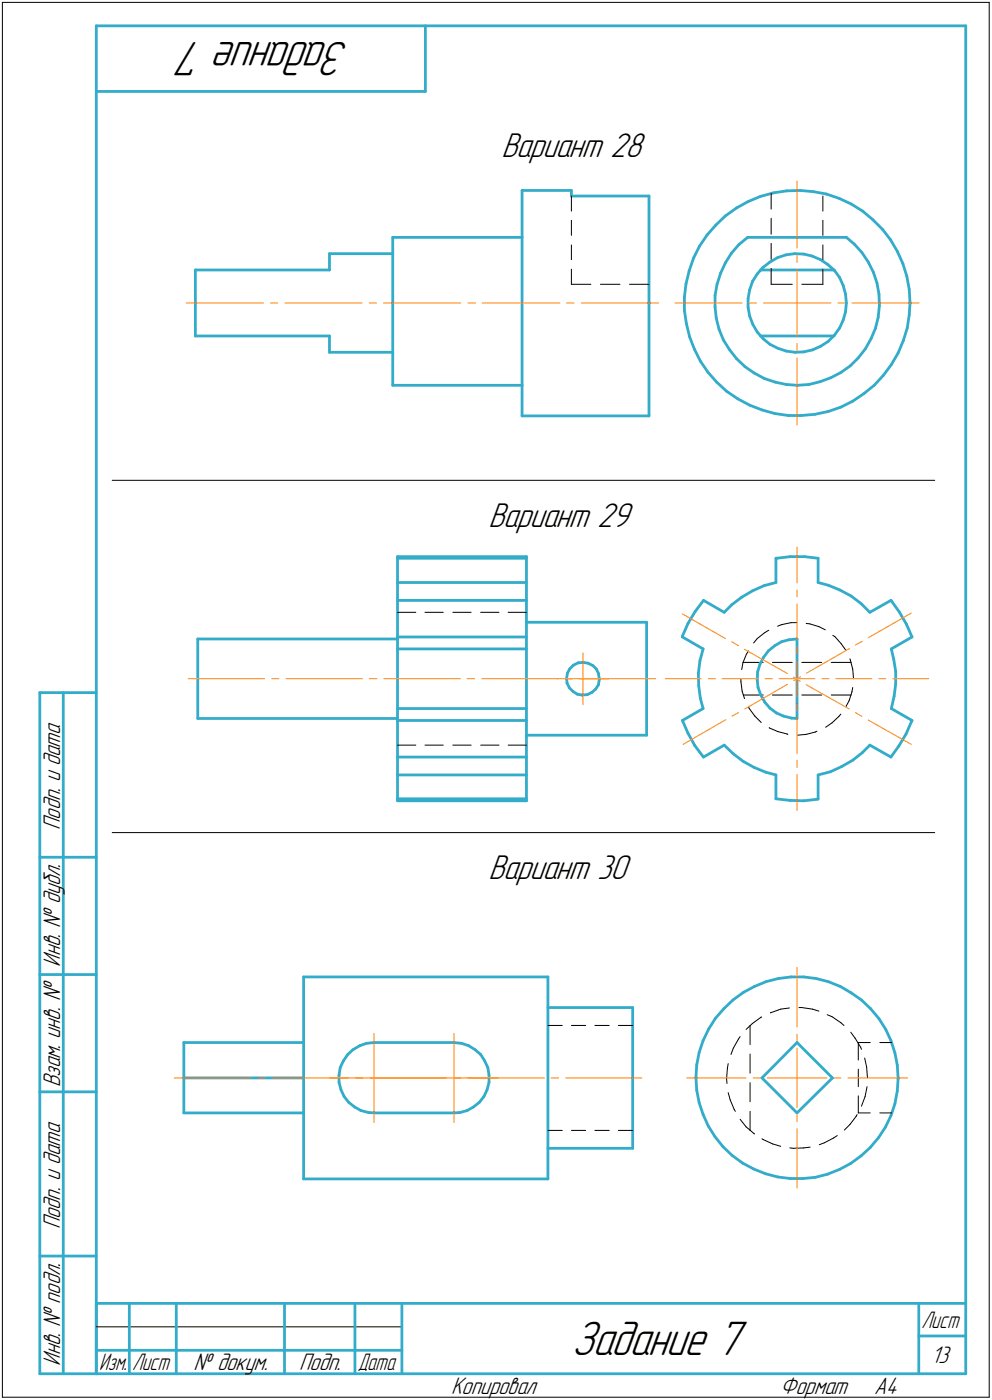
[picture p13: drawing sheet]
<svg xmlns="http://www.w3.org/2000/svg" width="211mm" height="298mm" viewBox="0 0 211 298" stroke-linecap="round" stroke-linejoin="round" font-family="sans-serif">
<defs><g id="words">
<g font-size="10.9">
<text x="74.4" y="9" transform="rotate(-180 74.4 9)">Задание 7</text>
<text x="121.6" y="288.5">Задание 7</text>
</g>
<g font-size="7.8">
<text x="106.7" y="33.5">Вариант 28</text>
<text x="103.9" y="112.3">Вариант 29</text>
<text x="103.9" y="187.3">Вариант 30</text>
</g>
<g font-size="5.4">
<text x="12.8" y="176.7" transform="rotate(-90 12.8 176.7)">Подп. и дата</text>
<text x="12.8" y="205.8" transform="rotate(-90 12.8 205.8)">Инв. № дубл.</text>
<text x="12.8" y="231.6" transform="rotate(-90 12.8 231.6)">Взам. инв. №</text>
<text x="12.8" y="261.7" transform="rotate(-90 12.8 261.7)">Подп. и дата</text>
<text x="12.8" y="290.8" transform="rotate(-90 12.8 290.8)">Инв. № подл.</text>
<text x="41.2" y="291.8">№ докум.</text>
<text x="63.6" y="291.8">Подп.</text>
<text x="198.1" y="290.3">13</text>
<text x="96" y="296.8">Копировал</text>
<text x="166" y="296.8">Формат</text>
<text x="186" y="296.8">A4</text>
</g>
<g font-size="5.3">
<text x="196.1" y="282.8">Лист</text>
<text x="21.1" y="291.8">Изм.</text>
<text x="28.1" y="291.8">Лист</text>
<text x="76.1" y="291.8">Дата</text>
</g>
</g></defs>
<g fill="none" stroke="#000" stroke-width=".21">
<path d="M.5 .5v297zM.5 .5h210zM210.5 .5v297zM121.6 41.7v3.3zM121.6 46.9v3.2zM121.6 52.2v3.1zM121.6 57.3v3.2zM164.1 57.1v3.4zM164.1 51.8v3.4zM164.1 46.5v3.4zM164.1 41.1v3.4zM175.1 57.3v3.2z"/>
<path d="M175.1 52.2v3.1zM175.1 46.9v3.2zM175.1 41.7v3.3zM121.6 60.5h4.1zM127.8 60.5h4.1zM133.9 60.5h4.2zM164.1 60.5h4.5zM170.6 60.5h4.5zM23.9 102.3h175zM84.6 130.4h3.9zM90.4 130.4h3.9zM96.4 130.4h3.8z"/>
<path d="M102.3 130.4h3.9zM108.1 130.4h3.9zM158.8 139.3l-.7 1.8zM159.3 138.6l-.5 .7zM161.1 136l1.6-1.3zM161.1 136l-.7 .9zM162.7 134.7l.9-.5zM165.4 133.3l.9-.3zM166.3 133l2-.4zM168.3 132.6h1.3zM171.5 132.8h.8zM172.3 132.8l1.9 .6z"/>
<path d="M174.2 133.4l1.4 .7zM177.2 135.3l.4 .3zM177.6 135.6l1.4 1.5zM179 137.1l1 1.4zM84.6 158.7h3.9zM90.4 158.7h3.9zM96.4 158.7h3.8zM102.3 158.7h3.9zM108.1 158.7h3.9zM157.6 144.5v.6zM157.6 145.1l.3 2.1zM157.9 147.2l.5 1.6z"/>
<path d="M158.1 141.1l-.3 1.5zM158.2 141.1h4.2zM158.2 148h4.2zM159.3 150.5l.1 .4zM159.4 150.9l1.2 1.6zM160.6 152.5l1.4 1.3zM163.7 154.9v.1zM163.7 155l1.8 .8zM164.3 141.1h4.3zM164.3 148h4.3zM165.5 155.8l2 .5zM167.5 156.3l.1 .1z"/>
<path d="M169.7 156.5l1.8-.1zM170.6 141.1h4.2zM170.6 148h4.2zM171.5 156.4l2-.5zM173.5 155.9l.3-.2zM175.7 154.9l1.3-1zM176.9 141.1h4.2zM176.9 148h4.2zM177 153.9l1.5-1.3zM178.9 152.1l-.4 .5zM180.7 149.2l-.7 1.3zM180.8 140.3l.1 .2z"/>
<path d="M180.9 140.5l.5 2zM181.3 147.3l-.6 1.9zM181.4 142.5l.2 2zM181.4 146.4l-.1 .9zM23.9 177.3h175zM116.6 218.4h3zM121.6 218.4h3zM126.6 218.4h3zM131.6 218.4h3zM158.7 219.2l1.4-1.3zM159.6 218.4v4zM160.1 217.9l1.9-1.3z"/>
<path d="M162.1 216.6h.1M164 215.6h.1M164 215.6l2.1-.7zM166.1 214.9l1.9-.3zM170 214.5h.6zM170.6 214.5l2.3 .4zM172.9 214.9l1.3 .4zM176 216.1l1 .4zM177 216.5l1.9 1.3zM178.9 217.8l.7 .6zM181 219.8l.9 1.3zM154.6 229.7l.1 1z"/>
<path d="M154.8 227.5l-.2 2.2zM154.9 226.5l-.1 1zM154.9 232.7l.5 1.5zM155.4 234.2l.8 2zM156 223.2l-.5 1.3zM156.2 236.2l.3 .4zM157.1 221.2l-1.1 2zM157.5 220.7l-.4 .5zM157.5 238.3l1.2 1.6zM158.7 239.9l1.7 1.5zM159.6 236.6v4.1zM159.6 230.5v4.1z"/>
<path d="M159.6 224.5v4zM181.9 221.1l1.2 1.9zM182.2 237.7l-1.4 1.7zM182.4 237.3l-.2 .4zM182.6 222h2.6zM182.6 237h2.6zM182.6 222v3.7zM182.6 227.7v3.7zM182.6 233.3v3.7zM183.1 223l.2 .4zM184 225.3l.4 1.9zM184.1 233.5l-.8 2z"/>
<path d="M184.4 227.2l.2 2.3zM184.5 231.4l-.4 2.1zM187.2 222h2.5zM187.2 237h2.5zM116.6 240.7h3zM121.6 240.7h3zM126.6 240.7h3zM131.6 240.7h3zM160.4 241.4l.1 .1zM162.1 242.5l.3 .2zM162.4 242.7l2 .9zM164.4 243.6l1.7 .5z"/>
<path d="M168.1 244.4l.7 .1zM168.8 244.5l2.2-.1zM171 244.4l1.4-.1zM174.3 243.8l1.1-.5zM175.4 243.3l2-1zM177.4 242.3l.7-.5zM179.7 240.6l1.1-1.2zM.5 297.5h210zM20.5 282.5h65z"/>
</g>
<g fill="none" stroke="#33acca" stroke-width=".59">
<path d="M20.5 5.5v287zM20.5 5.5h185zM20.5 19.5h70zM90.5 5.5v14zM205.5 5.5v287zM41.6 57.5v14zM41.6 57.5h28.5zM70.1 54h13.5zM70.1 54v3.5zM83.6 50.5h27.5zM83.6 50.5v3.5zM83.6 54v21z"/>
<path d="M111.1 40.6h10.5zM111.1 40.6v9.9zM111.1 50.5v31.5zM121.6 41.7h16.5zM121.6 40.6v1.1zM138.1 41.7v22.8zM146.6 57.7l-.6 2.8zM147.6 54.9l-1 2.8zM148.8 52.4l-1.2 2.5zM150.5 50l-1.7 2.4zM152.3 47.9l2-1.9zM152.3 47.9l-1.8 2.1z"/>
<path d="M153.3 58.2l-.7 2.3zM154.3 46l2.4-1.7zM154.3 56l-1 2.2zM155.6 53.9l-1.3 2.1zM156.7 44.3l2.5-1.4zM157.2 52.1l1.9-1.6zM157.2 52.1l-1.6 1.8zM159.1 50.5h21zM159.2 42.9l2.6-1.1zM160.1 59.9l-.6 1.8zM161.1 58.3l-1 1.6zM161.8 41.8l2.8-.7z"/>
<path d="M161.8 57.5h15.7zM162.3 57l1.5-1.2zM162.3 57l-1.2 1.3zM163.8 55.8l1.6-.9zM164.6 41.1l2.8-.5zM165.4 54.9l1.8-.6zM167.2 54.3l1.9-.3zM167.4 40.6h2.9zM169.1 54l1.9 .1zM170.3 40.6l2.8 .2zM171 54.1l1.8 .4zM172.8 54.5l1.8 .8z"/>
<path d="M173.1 40.8l2.8 .5zM174.6 55.3l1.5 1zM175.9 41.3l2.7 .9zM176.1 56.3l1.4 1.3zM177.5 57.6l1.1 1.5zM178.6 42.2l2.5 1.2zM178.6 59.1l.8 1.7zM180.1 50.5l1.7 1.5zM181.1 43.4l2.5 1.6zM181.8 52l1.6 1.8zM183.4 53.8l1.3 2zM183.6 45l2.2 1.8z"/>
<path d="M184.7 55.8l1.1 2.2zM185.8 46.8l2 2.1zM185.8 58l.8 2.3zM187.8 48.9l1.7 2.2zM189.5 51.1l1.4 2.4zM190.9 53.5l1.2 2.6zM192.1 56.1l.9 2.7zM193 58.8l.5 2.8zM41.6 71.5h28.5zM70.1 71.5v3.5zM70.1 75h13.5zM83.6 75v7z"/>
<path d="M138.1 64.5v24.1zM145.6 63.2v2.9zM145.6 66.1l.4 2.8zM146 60.5l-.4 2.7zM146 68.9l.7 2.8zM146.7 71.7l1 2.6zM147.7 74.3l1.3 2.6zM149 76.9l1.6 2.3zM150.6 79.2l1.9 2.2zM152.1 62.9v2.5zM152.1 65.4l.3 2.3zM152.4 67.7l.6 2.4z"/>
<path d="M152.6 60.5l-.5 2.4zM153 70.1l.9 2.3zM153.9 72.4l1.3 2zM155.2 74.4l1.5 2zM156.7 76.4l1.8 1.7zM158.5 78.1l1.9 1.3zM159.2 63.6v1.8zM159.2 65.4l.3 1.9zM159.5 61.7l-.3 1.9zM159.5 67.3l.7 1.8zM160.2 69.1l.9 1.6zM160.4 79.4l2.2 1.2z"/>
<path d="M161.1 70.7l1.3 1.4zM161.8 71.5h15.7zM162.4 72.1l1.4 1.2zM163.8 73.3l1.7 .9zM165.5 74.2l1.8 .6zM167.3 74.8l1.9 .2zM169.2 75l1.8-.1zM171 74.9l1.9-.4zM172.9 74.5l1.7-.8zM174.6 73.7l1.6-1zM176.2 72.7l1.3-1.3zM178.6 69.8l-1.1 1.6z"/>
<path d="M178.9 79.3l2-1.4zM179.4 60.8l.5 1.9zM179.4 68.2l-.8 1.6zM179.9 62.7l.2 1.8zM179.9 66.4l-.5 1.8zM180.1 64.5l-.2 1.9zM180.9 77.9l1.7-1.7zM184.1 74.3l-1.5 1.9zM185.3 72.1l-1.2 2.2zM186.3 69.9l-1 2.2zM186.6 60.3l.4 2.4zM186.9 67.6l-.6 2.3z"/>
<path d="M187 62.7l.1 2.4zM187.1 65.1l-.2 2.5zM188 79.9l-2 2.1zM189.7 77.6l-1.7 2.3zM191.1 75.2l-1.4 2.4zM192.2 72.6l-1.1 2.6zM193 69.8l-.8 2.8zM193.5 61.6l.1 2.9zM193.5 67.1l-.5 2.7zM193.6 64.5l-.1 2.6zM83.6 82h27.5zM111.1 82v6.6z"/>
<path d="M111.1 88.6h27zM152.5 81.4l2.1 1.9zM154.6 83.3l2.4 1.6zM157 84.9l2.5 1.4zM159.5 86.3l2.6 1zM162.1 87.3l2.7 .8zM162.6 80.6l2.3 .8zM164.8 88.1l2.9 .4zM164.9 81.4l2.4 .5zM167.3 81.9l2.4 .1zM167.7 88.5h2.8zM169.7 82l2.4-.1z"/>
<path d="M170.5 88.5l2.9-.3zM172.1 81.9l2.4-.6zM173.4 88.2l2.8-.6zM174.5 81.3l2.3-.9zM176.2 87.6l2.7-.9zM176.8 80.4l2.1-1.1zM178.9 86.7l2.5-1.3zM181.4 85.4l2.4-1.6zM183.8 83.8l2.2-1.8zM84.6 118.5h27.4zM84.6 118.5v17.6zM84.6 118.9h27.4z"/>
<path d="M112 118.5v14zM165.1 118.9v5.1zM165.1 118.9h.2zM165.3 118.9l2.8-.4zM168.1 118.5h3.1zM171.2 118.5l2.9 .4zM174.1 118.9v5.1zM42.1 136.1v16.9zM42.1 136.1h42.5zM84.6 136.1v16.9zM84.6 124h27.4zM84.6 127.8h27.4z"/>
<path d="M84.6 135.6h27.4zM84.6 138.2h27.4zM112 132.5h25.6zM112 132.5v24zM137.6 132.5v24zM145.2 135.6l4.4 2.6zM145.2 135.5v.1zM146.4 132.8l-1.2 2.7zM147.9 130.2l-1.5 2.6zM149.6 138.2l-.7 2.5zM149.7 127.8l4.4 2.6zM149.7 127.8l-1.8 2.4z"/>
<path d="M155.7 128.8l2.1-1.6zM155.7 128.8l-1.6 1.6zM157.8 127.2l2.3-1.4zM160.1 125.8l2.5-1.1zM162.5 140l-.8 1.4zM162.6 124.7l2.5-.7zM163.5 138.6l1.3-1.1zM163.5 138.6l-1 1.4zM164.8 137.5l1.5-.8zM166.3 136.7l1.6-.5zM167.9 136.2l1.7-.1zM169.6 136.1v16.9z"/>
<path d="M174.1 124l2.2 .6zM176.3 124.6l2.4 1zM178.7 125.6l2.4 1.3zM181.1 126.9l2.1 1.6zM183.2 128.5l1.9 1.9zM185.1 130.4l4.5-2.6zM189.6 127.8l.1 .1zM189.7 138.2l4.4-2.6zM189.7 138.2l.5 2.2zM189.7 127.9l1.6 2.4zM191.3 130.3l1.6 2.6zM192.9 132.9l1.2 2.7z"/>
<path d="M8.5 147.5v145zM8.5 147.5h12zM13.5 147.5v145zM42.1 153h42.5zM84.6 153v17.5zM84.6 150.9h27.4zM84.6 153.4h27.4zM112 156.5v14zM112 156.5h25.6zM120.6 144.4v1.1zM120.6 145.5l.6 1zM120.7 143.3l-.1 1.1z"/>
<path d="M121.2 146.5l.7 .7zM121.2 142.4l-.5 .9zM121.9 147.2l1 .6zM122 141.6l1-.5zM122 141.6l-.8 .8zM122.9 147.8l1 .2zM123 141.1h1.1zM123.9 148l1.1-.1zM124.1 141.1l1 .1zM125 147.9l1-.5zM125.1 141.2l1.1 .5zM126 147.4l.7-.7z"/>
<path d="M126.2 141.7l.7 .8zM126.9 142.5l.4 .9zM127.3 143.4l.2 1.1zM127.3 145.8l-.6 .9zM127.5 144.7l-.2 1.1zM127.5 144.5v.2zM145.2 153.4l4.4-2.5zM145.2 153.4l1.2 2.7zM146.4 156.1l1.4 2.6zM147.8 158.7l1.8 2.4zM148.6 143.4l.1 2.6zM148.7 146l.3 2.7z"/>
<path d="M148.9 140.7l-.3 2.7zM149 148.7l.6 2.2zM154.1 158.7l1.9 1.8zM161.1 144.8l.2 1.6zM161.2 143.1l-.1 1.7zM161.3 146.4l.6 1.6zM161.7 141.4l-.5 1.7zM161.9 148l.8 1.5zM162.7 149.5l1.1 1.3zM163.8 150.8l1.4 1zM165.2 151.8l1.5 .7zM166.7 152.5l1.7 .4z"/>
<path d="M168.4 152.9l1.2 .1zM185.1 158.7l4.5 2.5zM189.7 150.9l4.4 2.5zM190.2 140.4l.4 2.6zM190.2 148.3l-.5 2.6zM190.6 145.6l-.4 2.7zM190.6 143v2.6zM191.3 158.8l-1.7 2.4zM192.8 156.3l-1.5 2.5zM194 153.6l-1.2 2.7zM194.1 153.4l-.1 .2zM84.6 170.5h27.4z"/>
<path d="M84.6 161.2h27.4zM84.6 165h27.4zM84.6 170.1h27.4zM149.6 161.1l.1 .1zM149.7 161.2l4.4-2.5zM156 160.5l2.2 1.6zM158.2 162.1l2.2 1.3zM160.4 163.4l2.5 1zM162.9 164.4l2.2 .6zM165.1 165v5.1zM165.1 170.1l3 .3zM168.1 170.4l2.9 .1z"/>
<path d="M171 170.5l3-.3zM174 170.2l.1-.1zM174.1 165v5.1zM174.1 165l2.6-.7zM176.7 164.3l2.4-1.1zM179.1 163.2l2.3-1.3zM181.4 161.9l2.1-1.6zM183.5 160.3l1.6-1.6zM8.5 182.5h12zM8.5 207.5h12zM64.6 208h52zM64.6 208v14z"/>
<path d="M116.6 208v43zM116.6 214.5h18zM134.6 214.5v30zM150.8 219.1l-1.2 2.5zM152.2 216.8l-1.4 2.3zM154 214.8l2-1.9zM154 214.8l-1.8 2zM156 212.9l2.2-1.6zM158.2 211.3l2.3-1.2zM160.5 210.1l2.5-1.1zM163 209l2.6-.6zM165.6 208.4l2.7-.4z"/>
<path d="M168.3 208h2.7zM171 208l2.7 .4zM173.7 208.4l2.6 .6zM176.3 209l2.5 1.1zM178.8 210.1l2.3 1.3zM181.1 211.4l2.2 1.5zM183.3 212.9l2 1.9zM185.3 214.8l1.7 2.1zM187 216.9l1.5 2.3zM188.5 219.2l1.1 2.4zM8.5 232.5h12zM39.1 222v15z"/>
<path d="M39.1 237h25.5zM39.1 222h25.5zM39.1 229.5h25.5zM64.6 237v14zM64.6 222v15zM72.1 228.9v1.6zM72.1 230.5l.5 1.6zM72.4 227.3l-.3 1.6zM72.6 232.1l.6 1.4zM73.1 225.9l-.7 1.4zM73.2 233.5l1 1.2zM74 224.5l1.1-1z"/>
<path d="M74 224.5l-.9 1.4zM74.2 234.7l1.2 1zM75.1 223.5l1.4-.8zM75.4 235.7l1.4 .8zM76.5 222.7l1.5-.5zM76.8 236.5l1.6 .4zM78 222.2l1.6-.2zM78.4 236.9l1.2 .1zM79.6 222h17zM79.6 237h17zM96.6 222l1.6 .2zM96.6 237l1.3-.1z"/>
<path d="M97.9 236.9l1.5-.4zM98.2 222.2l1.5 .5zM99.4 236.5l1.4-.8zM99.7 222.7l1.4 .8zM100.8 235.7l1.2-1zM101.1 223.5l1.2 1zM102.3 224.5l.8 1.4zM103 233.5l-1 1.2zM103.1 225.9l.7 1.4zM103.6 232.1l-.6 1.4zM103.8 227.3l.3 1.6zM104.1 228.9v1.6z"/>
<path d="M104.1 230.5l-.5 1.6zM148.1 229.4l.2 2.8zM148.3 226.7l-.2 2.7zM148.3 232.2l.5 2.6zM148.8 224.1l-.5 2.6zM148.8 234.8l.8 2.5zM149.6 221.6l-.8 2.5zM149.6 237.3l1.1 2.5zM150.7 239.8l1.4 2.3zM162.1 229.5l7.5 7.5zM169.6 222l-7.5 7.5zM169.6 222l7.5 7.5z"/>
<path d="M169.6 237l7.5-7.5zM189.6 221.6l.8 2.6zM189.6 237.6l-1.2 2.4zM190.4 224.2l.5 2.6zM190.4 235l-.8 2.6zM190.9 226.8l.2 2.7zM190.9 232.3l-.5 2.7zM191.1 229.7l-.2 2.6zM191.1 229.5v.2zM64.6 251h52zM116.6 244.5h18zM152.1 242.1l1.7 2.1z"/>
<path d="M153.8 244.2l2 1.8zM155.8 246l2.2 1.6zM158 247.6l2.4 1.3zM160.4 248.9l2.5 1zM162.9 249.9l2.5 .7zM165.4 250.6l2.7 .4zM168.1 251h2.8zM170.9 251l2.6-.3zM173.5 250.7l2.6-.7zM176.1 250l2.5-1zM178.6 249l2.4-1.3zM181 247.7l2.2-1.6z"/>
<path d="M183.2 246.1l2-1.8zM186.9 242.2l-1.7 2.1zM188.4 240l-1.5 2.2zM8.5 267.5h12zM20.5 277.5h185zM20.5 277.5v15zM27.5 277.5v15zM37.5 277.5v15zM60.5 277.5v15zM75.5 277.5v15zM85.5 277.5v15zM195.5 277.5v15z"/>
<path d="M8.5 292.5h12zM20.5 292.5h185zM20.5 287.5h7zM27.5 287.5h10zM37.5 287.5h23zM60.5 287.5h15zM75.5 287.5h10zM195.5 284.5h10z"/>
</g>
<g fill="none" stroke="#ff8000" stroke-width=".21">
<path d="M169.6 38.5v14.3zM169.6 54.4v1.5zM169.6 57.3v7.2zM39.6 64.5h16.4zM57.6 64.5h1.5zM60.6 64.5h16.4zM78.6 64.5h1.5zM81.6 64.5h16.4zM99.6 64.5h1.6zM102.6 64.5h16.5zM120.6 64.5h1.6zM123.7 64.5h16.4z"/>
<path d="M143.6 64.5h14.3zM159.4 64.5h1.6zM162.5 64.5h7.1zM169.6 76.2v14.3zM169.6 73.2v1.5zM169.6 64.5v7.2zM169.6 64.5h7.2zM178.3 64.5h1.4zM181.3 64.5h14.3zM169.6 116.5v7.6zM124 139v5.5zM145.2 130.7l9.1 5.3z"/>
<path d="M155.7 136.7l1.4 .8zM158.4 138.3l9.2 5.1zM169.6 125.6v1.5zM169.6 128.6v7.6zM169.6 137.8v1.4zM182 137.3l1.5-.7zM184.7 135.8l9.2-5.2zM40 144.5h16.3zM57.8 144.5h1.6zM60.9 144.5h16.2zM78.6 144.5h1.6zM81.7 144.5h16.3z"/>
<path d="M99.4 144.5h1.6zM102.5 144.5h16.2zM118.5 144.5h5.5zM120.2 144.5h1.6zM123.3 144.5h16.2zM124 144.5v5.5zM124 144.5h5.5zM141.6 144.5h7.6zM145.4 158.5l9-5.3zM150.7 144.5h1.5zM153.7 144.5h7.6zM155.8 152.5l1.3-.8z"/>
<path d="M158.5 151l9.1-5.3zM162.8 144.5h1.5zM165.8 144.5h3.8zM168.8 144.2l1.5 .8zM168.9 144.9l1.4-.8zM169.6 152.8v7.6zM169.6 149.9v1.4zM169.6 144.5v3.8zM169.6 140.7v3.8zM169.6 144.5h3.8zM171.5 145.8l9.2 5.2zM171.6 143.3l9.2-5.2z"/>
<path d="M174.9 144.5h1.5zM177.9 144.5h7.6zM182 151.7l1.4 .9zM184.7 153.3l9.2 5.2zM187 144.5h1.5zM190 144.5h7.6zM169.6 164.9v7.7zM169.6 161.9v1.5zM169.6 206v12.7zM37.1 229.5h16.2zM54.9 229.5h1.5zM57.9 229.5h16.3z"/>
<path d="M70.1 229.5h9.5zM75.7 229.5h1.5zM78.7 229.5h16.3zM79.6 229.5v9.5zM79.6 220v9.5zM79.6 229.5h9.5zM87.1 229.5h9.5zM96.4 229.5h1.6zM96.6 229.5v9.5zM96.6 220v9.5zM96.6 229.5h9.5zM99.6 229.5h16.2z"/>
<path d="M117.3 229.5h1.6zM120.4 229.5h16.2zM146.1 229.5h12.6zM160.3 229.5h1.5zM163.2 229.5h6.4zM169.6 237.3v1.5zM169.6 229.5v6.4zM169.6 220.2v1.5zM169.6 223.2v6.3zM169.6 229.5h6.3zM177.5 229.5h1.4zM180.4 229.5h12.7z"/>
<path d="M169.6 240.4v12.6z"/>
</g>
<g fill="#fff" stroke="#fff" stroke-width=".21">
<path d="M106.7 27.9h31.3zM106.7 27.9h31.3zM106.7 28h31.3zM106.7 28.1h31.3zM106.7 28.2h31.3zM106.7 28.3h31.3zM106.7 28.4h31.3zM106.7 28.4h31.3zM106.7 28.5h31.3zM106.7 28.6h31.3zM106.7 28.7h31.3zM106.7 28.8h31.3zM106.7 28.9h31.3zM106.7 29h31.3zM106.7 29h31.3zM106.7 29.1h31.3zM106.7 29.2h31.3zM106.7 29.3h31.3zM106.7 29.4h31.3zM106.7 29.5h31.3zM106.7 29.5h31.3zM106.7 29.6h31.3zM106.7 29.7h31.3zM106.7 29.8h31.3zM106.7 29.9h31.3zM106.7 30h31.3zM106.7 30.1h31.3zM106.7 30.1h31.3zM106.7 30.2h31.3zM106.7 30.3h31.3zM106.7 30.4h31.3zM106.7 30.5h31.3zM106.7 30.6h31.3zM106.7 30.6h31.3zM106.7 30.7h31.3zM106.7 30.8h31.3zM106.7 30.9h31.3zM106.7 31h31.3zM106.7 31.1h31.3zM106.7 31.2h31.3zM106.7 31.2h31.3zM106.7 31.3h31.3zM106.7 31.4h31.3zM106.7 31.5h31.3zM106.7 31.6h31.3zM106.7 31.7h31.3zM106.7 31.7h31.3zM106.7 31.8h31.3zM106.7 31.9h31.3zM106.7 32h31.3zM106.7 32.1h31.3zM106.7 32.2h31.3zM106.7 32.3h31.3zM106.7 32.3h31.3zM106.7 32.4h31.3zM106.7 32.5h31.3zM106.7 32.6h31.3zM106.7 32.7h31.3zM106.7 32.8h31.3zM106.7 32.9h31.3zM106.7 32.9h31.3zM106.7 33h31.3zM106.7 33.1h31.3zM106.7 33.2h31.3zM106.7 33.3h31.3zM106.7 33.4h31.3zM106.7 33.4h31.3zM106.7 33.5h31.3zM106.7 33.6h31.3zM106.7 33.7h31.3zM106.7 33.8h31.3zM106.7 33.9h31.3zM106.7 34h31.3zM106.7 34h31.3zM106.7 34.1h31.3zM106.7 34.2h31.3zM106.7 34.3h31.3zM106.7 34.4h31.3zM106.7 34.5h31.3zM106.7 34.5h31.3zM106.7 34.6h31.3zM106.7 34.7h31.3zM106.7 34.8h31.3zM106.7 34.9h31.3zM106.7 35h31.3z"/>
<path d="M103.9 106.7h31.3zM103.9 106.8h31.3zM103.9 106.8h31.3zM103.9 106.9h31.3zM103.9 107h31.3zM103.9 107.1h31.3zM103.9 107.2h31.3zM103.9 107.3h31.3zM103.9 107.4h31.3zM103.9 107.4h31.3zM103.9 107.5h31.3zM103.9 107.6h31.3zM103.9 107.7h31.3zM103.9 107.8h31.3zM103.9 107.9h31.3zM103.9 107.9h31.3zM103.9 108h31.3zM103.9 108.1h31.3zM103.9 108.2h31.3zM103.9 108.3h31.3zM103.9 108.4h31.3zM103.9 108.5h31.3zM103.9 108.5h31.3zM103.9 108.6h31.3zM103.9 108.7h31.3zM103.9 108.8h31.3zM103.9 108.9h31.3zM103.9 109h31.3zM103.9 109.1h31.3zM103.9 109.1h31.3zM103.9 109.2h31.3zM103.9 109.3h31.3zM103.9 109.4h31.3zM103.9 109.5h31.3zM103.9 109.6h31.3zM103.9 109.6h31.3zM103.9 109.7h31.3zM103.9 109.8h31.3zM103.9 109.9h31.3zM103.9 110h31.3zM103.9 110.1h31.3zM103.9 110.2h31.3zM103.9 110.2h31.3zM103.9 110.3h31.3zM103.9 110.4h31.3zM103.9 110.5h31.3zM103.9 110.6h31.3zM103.9 110.7h31.3zM103.9 110.7h31.3zM103.9 110.8h31.3zM103.9 110.9h31.3zM103.9 111h31.3zM103.9 111.1h31.3zM103.9 111.2h31.3zM103.9 111.3h31.3zM103.9 111.3h31.3zM103.9 111.4h31.3zM103.9 111.5h31.3zM103.9 111.6h31.3zM103.9 111.7h31.3zM103.9 111.8h31.3zM103.9 111.8h31.3zM103.9 111.9h31.3zM103.9 112h31.3zM103.9 112.1h31.3zM103.9 112.2h31.3zM103.9 112.3h31.3zM103.9 112.4h31.3zM103.9 112.4h31.3zM103.9 112.5h31.3zM103.9 112.6h31.3zM103.9 112.7h31.3zM103.9 112.8h31.3zM103.9 112.9h31.3zM103.9 112.9h31.3zM103.9 113h31.3zM103.9 113.1h31.3zM103.9 113.2h31.3zM103.9 113.3h31.3zM103.9 113.4h31.3zM103.9 113.5h31.3zM103.9 113.5h31.3zM103.9 113.6h31.3zM103.9 113.7h31.3z"/>
<path d="M103.9 181.7h31zM103.9 181.8h31zM103.9 181.9h31zM103.9 181.9h31zM103.9 182h31zM103.9 182.1h31zM103.9 182.2h31zM103.9 182.3h31zM103.9 182.4h31zM103.9 182.5h31zM103.9 182.5h31zM103.9 182.6h31zM103.9 182.7h31zM103.9 182.8h31zM103.9 182.9h31zM103.9 183h31zM103.9 183h31zM103.9 183.1h31zM103.9 183.2h31zM103.9 183.3h31zM103.9 183.4h31zM103.9 183.5h31zM103.9 183.6h31zM103.9 183.6h31zM103.9 183.7h31zM103.9 183.8h31zM103.9 183.9h31zM103.9 184h31zM103.9 184.1h31zM103.9 184.1h31zM103.9 184.2h31zM103.9 184.3h31zM103.9 184.4h31zM103.9 184.5h31zM103.9 184.6h31zM103.9 184.7h31zM103.9 184.7h31zM103.9 184.8h31zM103.9 184.9h31zM103.9 185h31zM103.9 185.1h31zM103.9 185.2h31zM103.9 185.3h31zM103.9 185.3h31zM103.9 185.4h31zM103.9 185.5h31zM103.9 185.6h31zM103.9 185.7h31zM103.9 185.8h31zM103.9 185.8h31zM103.9 185.9h31zM103.9 186h31zM103.9 186.1h31zM103.9 186.2h31zM103.9 186.3h31zM103.9 186.4h31zM103.9 186.4h31zM103.9 186.5h31zM103.9 186.6h31zM103.9 186.7h31zM103.9 186.8h31zM103.9 186.9h31zM103.9 186.9h31zM103.9 187h31zM103.9 187.1h31zM103.9 187.2h31zM103.9 187.3h31zM103.9 187.4h31zM103.9 187.5h31zM103.9 187.5h31zM103.9 187.6h31zM103.9 187.7h31zM103.9 187.8h31zM103.9 187.9h31zM103.9 188h31zM103.9 188h31zM103.9 188.1h31zM103.9 188.2h31zM103.9 188.3h31zM103.9 188.4h31zM103.9 188.5h31zM103.9 188.6h31zM103.9 188.6h31zM103.9 188.7h31z"/>
</g>
<use href="#words"/>
</svg>
